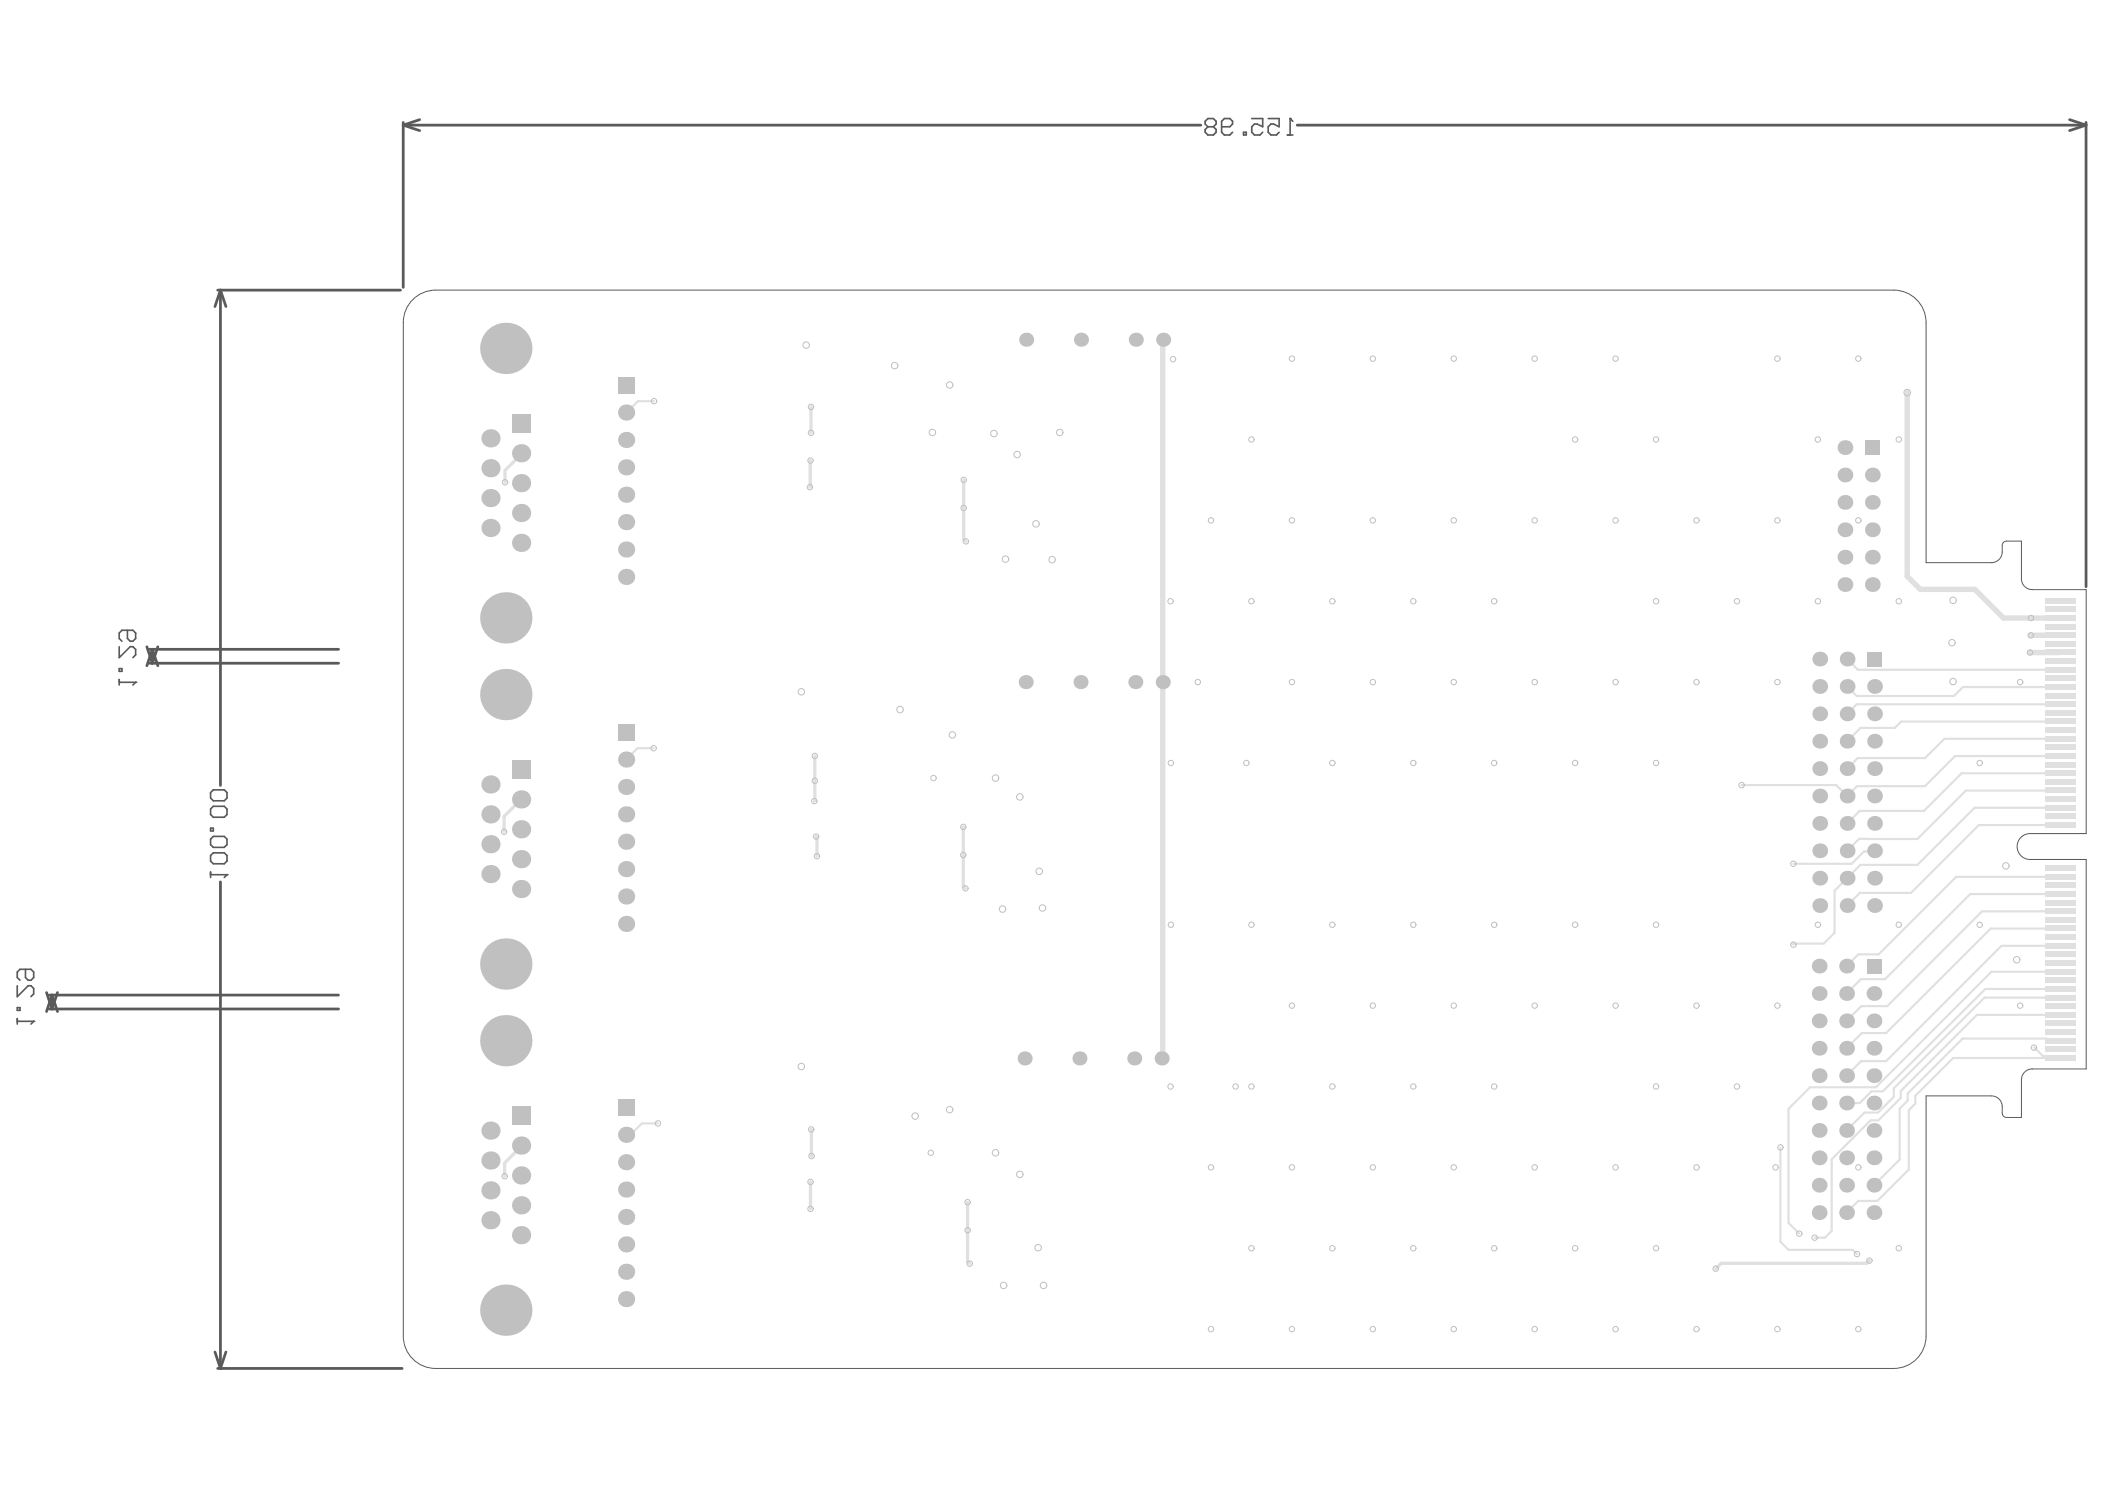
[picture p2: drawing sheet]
<svg xmlns="http://www.w3.org/2000/svg" width="297mm" height="210mm" viewBox="0 0 297 210" stroke-linecap="round" stroke-linejoin="round" font-family="sans-serif">
<g fill="none" stroke="#5a5a5a" stroke-width=".39">
<path d="M56.9 17.3v23.2M56.9 17.7h112.5M56.9 17.7l2.3 .7M59.2 16.9l-2.3 .8M183.1 17.7h111.3M292 16.9l2.4 .8M294.4 17.3v65.5M294.4 17.7l-2.4 .7M30.7 40.9h25.8M31.1 40.9l-.8 2.3M31.1 40.9l.8 2.3M31.1 40.9v69.9"/>
<path d="M20.7 91.2l.8 2.4M21.1 91.6h26.7M21.1 93.6h26.7M21.5 91.6l-.8 2.3M21.5 91.6l.8 2.3M21.5 91.6v2M22.3 91.2l-.8 2.4M31.1 124.4v68.6M6.6 140l.7 2.3M7 142.3h40.8M7 140.4h40.8M7.3 140.4l-.7 2.3"/>
<path d="M7.3 140.4l.8 2.3M7.3 140.4v1.9M8.1 140l-.8 2.3M30.3 190.7l.8 2.3M30.7 193h26M31.9 190.7l-.8 2.3"/>
</g>
<g fill="none" stroke="#5a5a5a" stroke-width=".23">
<path d="M170.5 17.9l-.4 .4v.4l.4 .3h.7l.4-.3v-.4l-.4-.4M170.5 17.9l-.4-.4v-.4l.4-.4h.7l.4 .4v.4l-.4 .4M170.5 17.9h.7M172.4 17.9h1.1l.4-.4v-.4l-.4-.4h-.7l-.4 .4v1.6l.4 .3h.7l.4-.3M175.5 18.7h.4v.3h-.4zM176.6 16.7h1.6v1.2l-.8-.4h-.4l-.4 .4v.8l.4 .3h.8l.4-.3M179 16.7h1.5v1.2l-.8-.4h-.4l-.3 .4v.8l.3 .3h.8l.4-.3M181.7 19h.7M182 16.7h.1M182 16.7v2.3M182 16.7l.4 .4M16.8 91.2v1.6l1.6-1.6h.4l.3 .4v.8l-.3 .4"/>
<path d="M16.8 94.3h.4v.4h-.4zM16.8 95.9v.7M16.8 96.2h2.3M18 88.9v1.2l.4 .4h.4l.3-.4v-.8l-.3-.4h-1.6l-.4 .4v.8l.4 .4M19.1 96.2h.1M19.1 96.2l-.3 .4M29.7 116.8h.4v.4h-.4zM30.1 111.4h1.5l.4 .4v.8l-.4 .4h-1.5l-.4-.4v-.8zM30.1 113.7h1.5l.4 .4v.8l-.4 .4h-1.5l-.4-.4v-.8zM30.1 118h1.5l.4 .4v.7l-.4 .4h-1.5l-.4-.4v-.7zM2.4 139.1v1.5l1.6-1.5h.4l.4 .3v.8l-.4 .4M3.6 136.7v1.2l.4 .4h.4l.4-.4v-.8l-.4-.4h-1.6l-.4 .4v.8l.4 .4"/>
<path d="M29.7 123v.8M29.7 123.4h2.3M30.1 120.3h1.5l.4 .4v.8l-.4 .3h-1.5l-.4-.3v-.8zM32 123.4h.1M32 123.4l-.4 .4M2.4 142.1h.4v.4h-.4zM2.4 143.7v.8M2.4 144.1h2.4M4.8 144.1h.1M4.8 144.1l-.4 .4"/>
</g>
<path d="M164.1 47.9v101.3M269.1 55.4v25.9l1.9 1.8h7.7l4 4.1h8M286.5 92h4.2M286.5 92h.1M290.7 89.6h-4.1M163.6 148.7l.5 .5M164.1 149.2l-.2 .1" fill="none" stroke="#e0e0e0" stroke-width=".76"/>
<g fill="none" stroke="#e0e0e0" stroke-width=".3">
<path d="M92.3 56.6h-2.3l-1.6 1.6M260.7 96.8l1.3 1.4h13.7l1.3-1.3h13.7M260.7 93l1.5 1.5h28.5M290.7 99.4h-28.7l-1.3 1.3M92.2 105.5h-2.2l-1.6 1.6M290.7 114h-12.1l-8 8h-8.1l-3.6 3.7v5.9l-1.5 1.5h-4.5l.2 .2M290.7 106.7h-14.8l-4.3 4.2h-9.6l-1.3 1.4-1.6-1.6h-13.3M290.7 116.4h-11.5l-9.5 9.6h-7.3l-1.7 1.7M290.7 111.5h-13.3l-6.8 6.9-8.3-.1-1.6 1.7M290.7 109.1h-13.9l-5.3 5.3h-9.1l-1.7 1.8M290.7 104.2h-16.3l-2.8 2.7h-9.5l-1.4 1.5M290.7 101.8h-22.4l-.9 .9h-4.9l-1.8 1.9"/>
<path d="M264.5 120l-.1 .1h-1.4l-1.7 1.7h-8.2M290.7 137.1h-9.7l-16.3 16.3h-9.3l-3 3v16.1l1.5 1.5M290.7 139.5h-10.6l-14.4 14.4h-1.6l-1.7 1.7h-1.8M290.7 128.6h-11l-13.4 13.3h-3.6l-2.1 2.1M290.7 133.4h-8.3l-16.2 16.3h-3.6l-2 2M290.7 123.7h-14.7l-10.9 10.9h-2.9l-1.6 1.7M290.7 126.1h-12.7l-12 12h-3.4l-2 2M290.7 131h-9.8l-14.7 14.7h-3.5l-2.1 2.2M92.8 158.5h-2.2l-1.6 1.6M287 147.8l1.3 1.2h2.2l.2 .2h-15.1l-5.3 5.4v1.1l-.9 .9v8.4l-4.5 4.4h-2.7l-1.6 1.7M290.7 143.2h-11.7l-10.8 10.7v1l-3.1 3.1h-1.1l-5.5 5.5v10.1l-1 1h-1.4M290.7 146.8h-1.7l-.3-.3h-11.8l-7.7 7.7v1l-1.1 1.2v7.2l-3.7 3.6"/>
<path d="M290.7 140.7h-10.7l-12.8 12.8v1.2l-2.2 2.2h-1.9l-2.5 2.6M251.2 161.9v13.3l1.2 1.1h9l.6 .6"/>
</g>
<g fill="none" stroke="#e0e0e0" stroke-width=".46">
<path d="M114.4 57.4v3.7M73.5 63.9v.2l-2.2 2.3v1.6M114.4 65l-.1 3.7M136 67.7v8.4l.3 .3M74 112.3l-2.9 2.9v2.1M115 106.6l-.1 6.4M115.2 118l.1 .2v2.6M135.9 116.6v8.4l.3 .3M114.5 159.3v3.8M73.6 161.7l-2.4 2.4v1.8M114.4 166.7v3.8M136.5 169.6v8.3l.3 .4"/>
<path d="M263.8 177.8l-.4 .4h-20.5l-.8 .8"/>
</g>
<g fill="none" stroke="#c0c0c0" stroke-width=".14">
<circle cx="92.3" cy="56.6" r=".38"/>
<circle cx="113.8" cy="48.7" r=".46"/>
<circle cx="114.4" cy="57.4" r=".38"/>
<circle cx="126.2" cy="51.6" r=".46"/>
<circle cx="134" cy="54.3" r=".46"/>
<circle cx="165.5" cy="50.7" r=".38"/>
<circle cx="182.3" cy="50.6" r=".38"/>
<circle cx="193.7" cy="50.6" r=".38"/>
<circle cx="205.1" cy="50.6" r=".38"/>
<circle cx="216.6" cy="50.6" r=".38"/>
<circle cx="228" cy="50.6" r=".38"/>
<circle cx="250.8" cy="50.6" r=".38"/>
<circle cx="262.2" cy="50.6" r=".38"/>
<circle cx="269.1" cy="55.4" r=".46"/>
<circle cx="71.3" cy="68" r=".38"/>
<circle cx="114.3" cy="68.7" r=".38"/>
<circle cx="114.4" cy="65" r=".38"/>
<circle cx="114.4" cy="61.1" r=".38"/>
<circle cx="131.6" cy="61" r=".46"/>
<circle cx="136" cy="71.7" r=".38"/>
<circle cx="136" cy="67.7" r=".38"/>
<circle cx="136.3" cy="76.4" r=".38"/>
<circle cx="140.3" cy="61.2" r=".46"/>
<circle cx="141.9" cy="78.9" r=".46"/>
<circle cx="143.5" cy="64.1" r=".46"/>
<circle cx="146.2" cy="73.9" r=".46"/>
<circle cx="148.5" cy="79" r=".46"/>
<circle cx="149.5" cy="61" r=".46"/>
<circle cx="170.9" cy="73.4" r=".38"/>
<circle cx="176.6" cy="62" r=".38"/>
<circle cx="182.3" cy="73.4" r=".38"/>
<circle cx="193.7" cy="73.4" r=".38"/>
<circle cx="205.1" cy="73.4" r=".38"/>
<circle cx="216.6" cy="73.4" r=".38"/>
<circle cx="222.3" cy="62" r=".38"/>
<circle cx="228" cy="73.4" r=".38"/>
<circle cx="233.7" cy="62" r=".38"/>
<circle cx="239.4" cy="73.4" r=".38"/>
<circle cx="250.8" cy="73.4" r=".38"/>
<circle cx="256.5" cy="62" r=".38"/>
<circle cx="262.2" cy="73.4" r=".38"/>
<circle cx="267.9" cy="62" r=".38"/>
<circle cx="113.1" cy="97.6" r=".46"/>
<circle cx="165.2" cy="84.8" r=".38"/>
<circle cx="169" cy="96.2" r=".38"/>
<circle cx="176.6" cy="84.8" r=".38"/>
<circle cx="182.3" cy="96.2" r=".38"/>
<circle cx="188" cy="84.8" r=".38"/>
<circle cx="193.7" cy="96.2" r=".38"/>
<circle cx="199.4" cy="84.8" r=".38"/>
<circle cx="205.1" cy="96.2" r=".38"/>
<circle cx="210.8" cy="84.8" r=".38"/>
<circle cx="216.6" cy="96.2" r=".38"/>
<circle cx="228" cy="96.2" r=".38"/>
<circle cx="233.7" cy="84.8" r=".38"/>
<circle cx="239.4" cy="96.2" r=".38"/>
<circle cx="245.1" cy="84.8" r=".38"/>
<circle cx="250.8" cy="96.2" r=".38"/>
<circle cx="256.5" cy="84.8" r=".38"/>
<circle cx="267.9" cy="84.8" r=".38"/>
<circle cx="275.4" cy="90.7" r=".46"/>
<circle cx="275.6" cy="84.7" r=".46"/>
<circle cx="275.6" cy="96.1" r=".46"/>
<circle cx="285.1" cy="96.2" r=".38"/>
<circle cx="286.5" cy="92" r=".38"/>
<circle cx="286.6" cy="89.6" r=".38"/>
<circle cx="286.6" cy="87.2" r=".38"/>
<circle cx="71.1" cy="117.3" r=".38"/>
<circle cx="92.2" cy="105.5" r=".38"/>
<circle cx="114.9" cy="113" r=".38"/>
<circle cx="115" cy="106.6" r=".38"/>
<circle cx="115" cy="110.1" r=".38"/>
<circle cx="115.2" cy="118" r=".38"/>
<circle cx="127" cy="100.1" r=".46"/>
<circle cx="131.7" cy="109.8" r=".38"/>
<circle cx="134.4" cy="103.7" r=".46"/>
<circle cx="135.9" cy="116.6" r=".38"/>
<circle cx="140.5" cy="109.8" r=".46"/>
<circle cx="143.9" cy="112.4" r=".46"/>
<circle cx="165.2" cy="107.6" r=".38"/>
<circle cx="175.9" cy="107.6" r=".38"/>
<circle cx="188" cy="107.6" r=".38"/>
<circle cx="199.4" cy="107.6" r=".38"/>
<circle cx="210.8" cy="107.6" r=".38"/>
<circle cx="222.3" cy="107.6" r=".38"/>
<circle cx="233.7" cy="107.6" r=".38"/>
<circle cx="245.8" cy="110.7" r=".38"/>
<circle cx="279.4" cy="107.6" r=".38"/>
<circle cx="115.3" cy="120.8" r=".38"/>
<circle cx="135.9" cy="120.6" r=".38"/>
<circle cx="136.2" cy="125.3" r=".38"/>
<circle cx="141.5" cy="128.2" r=".46"/>
<circle cx="146.6" cy="122.9" r=".46"/>
<circle cx="147.1" cy="128.1" r=".46"/>
<circle cx="165.2" cy="130.4" r=".38"/>
<circle cx="176.6" cy="130.4" r=".38"/>
<circle cx="188" cy="130.4" r=".38"/>
<circle cx="199.4" cy="130.4" r=".38"/>
<circle cx="210.8" cy="130.4" r=".38"/>
<circle cx="222.3" cy="130.4" r=".38"/>
<circle cx="233.7" cy="130.4" r=".38"/>
<circle cx="253.1" cy="133.3" r=".38"/>
<circle cx="253.1" cy="121.8" r=".38"/>
<circle cx="256.5" cy="130.4" r=".38"/>
<circle cx="267.9" cy="130.4" r=".38"/>
<circle cx="279.4" cy="130.4" r=".38"/>
<circle cx="283.1" cy="122.2" r=".46"/>
<circle cx="284.6" cy="135.4" r=".46"/>
<circle cx="92.8" cy="158.5" r=".38"/>
<circle cx="113.1" cy="150.4" r=".46"/>
<circle cx="114.5" cy="159.3" r=".38"/>
<circle cx="129.1" cy="157.4" r=".46"/>
<circle cx="134" cy="156.5" r=".46"/>
<circle cx="165.2" cy="153.3" r=".38"/>
<circle cx="174.4" cy="153.3" r=".38"/>
<circle cx="176.6" cy="153.3" r=".38"/>
<circle cx="182.3" cy="141.9" r=".38"/>
<circle cx="188" cy="153.3" r=".38"/>
<circle cx="193.7" cy="141.9" r=".38"/>
<circle cx="199.4" cy="153.3" r=".38"/>
<circle cx="205.1" cy="141.9" r=".38"/>
<circle cx="210.8" cy="153.3" r=".38"/>
<circle cx="216.6" cy="141.9" r=".38"/>
<circle cx="228" cy="141.9" r=".38"/>
<circle cx="233.7" cy="153.3" r=".38"/>
<circle cx="239.4" cy="141.9" r=".38"/>
<circle cx="245.1" cy="153.3" r=".38"/>
<circle cx="250.8" cy="141.9" r=".38"/>
<circle cx="285.1" cy="141.9" r=".38"/>
<circle cx="287" cy="147.8" r=".38"/>
<circle cx="71.2" cy="165.9" r=".38"/>
<circle cx="114.4" cy="166.7" r=".38"/>
<circle cx="114.4" cy="170.5" r=".38"/>
<circle cx="114.5" cy="163.1" r=".38"/>
<circle cx="131.3" cy="162.6" r=".38"/>
<circle cx="136.5" cy="173.5" r=".38"/>
<circle cx="136.5" cy="169.6" r=".38"/>
<circle cx="136.8" cy="178.3" r=".38"/>
<circle cx="140.5" cy="162.6" r=".46"/>
<circle cx="143.9" cy="165.7" r=".46"/>
<circle cx="146.5" cy="176" r=".46"/>
<circle cx="170.9" cy="164.7" r=".38"/>
<circle cx="176.6" cy="176.1" r=".38"/>
<circle cx="182.3" cy="164.7" r=".38"/>
<circle cx="188" cy="176.1" r=".38"/>
<circle cx="193.7" cy="164.7" r=".38"/>
<circle cx="199.4" cy="176.1" r=".38"/>
<circle cx="205.1" cy="164.7" r=".38"/>
<circle cx="210.8" cy="176.1" r=".38"/>
<circle cx="216.6" cy="164.7" r=".38"/>
<circle cx="222.3" cy="176.1" r=".38"/>
<circle cx="228" cy="164.7" r=".38"/>
<circle cx="233.7" cy="176.1" r=".38"/>
<circle cx="239.4" cy="164.7" r=".38"/>
<circle cx="242.1" cy="179" r=".38"/>
<circle cx="250.6" cy="164.7" r=".38"/>
<circle cx="251.2" cy="161.9" r=".38"/>
<circle cx="253.9" cy="174" r=".38"/>
<circle cx="256.1" cy="174.6" r=".38"/>
<circle cx="262" cy="176.9" r=".38"/>
<circle cx="262.2" cy="164.7" r=".38"/>
<circle cx="263.8" cy="177.8" r=".38"/>
<circle cx="267.9" cy="176.1" r=".38"/>
<circle cx="141.6" cy="181.3" r=".46"/>
<circle cx="147.3" cy="181.3" r=".46"/>
<circle cx="170.9" cy="187.5" r=".38"/>
<circle cx="182.3" cy="187.5" r=".38"/>
<circle cx="193.7" cy="187.5" r=".38"/>
<circle cx="205.1" cy="187.5" r=".38"/>
<circle cx="216.6" cy="187.5" r=".38"/>
<circle cx="228" cy="187.5" r=".38"/>
<circle cx="239.4" cy="187.5" r=".38"/>
<circle cx="250.8" cy="187.5" r=".38"/>
<circle cx="262.2" cy="187.5" r=".38"/>
</g>
<g fill="#c0c0c0">
<circle cx="164.1" cy="47.9" r=".99"/>
<circle cx="160.3" cy="47.9" r=".99"/>
<circle cx="152.5" cy="47.9" r=".99"/>
<circle cx="264.2" cy="82.5" r="1.04"/>
<circle cx="264.2" cy="78.6" r="1.04"/>
<circle cx="264.2" cy="74.7" r="1.04"/>
<circle cx="264.2" cy="70.9" r="1.04"/>
<circle cx="264.2" cy="67" r="1.04"/>
<circle cx="260.3" cy="82.5" r="1.04"/>
<circle cx="260.3" cy="78.6" r="1.04"/>
<circle cx="260.3" cy="70.9" r="1.04"/>
<circle cx="260.3" cy="74.7" r="1.04"/>
<circle cx="260.3" cy="67" r="1.04"/>
<circle cx="260.3" cy="63.1" r="1.04"/>
<circle cx="144.8" cy="47.9" r=".99"/>
<circle cx="164.1" cy="96.2" r=".99"/>
<circle cx="160.2" cy="96.2" r=".99"/>
<circle cx="152.5" cy="96.2" r=".99"/>
<circle cx="144.7" cy="96.2" r=".99"/>
<circle cx="88.4" cy="163.9" r="1.14"/>
<circle cx="88.4" cy="167.8" r="1.14"/>
<circle cx="88.4" cy="171.7" r="1.14"/>
<circle cx="88.4" cy="175.5" r="1.14"/>
<circle cx="88.4" cy="179.4" r="1.14"/>
<circle cx="88.4" cy="183.3" r="1.14"/>
<circle cx="88.4" cy="160.1" r="1.14"/>
<circle cx="88.4" cy="130.3" r="1.14"/>
<circle cx="88.4" cy="126.5" r="1.14"/>
<circle cx="88.4" cy="122.6" r="1.14"/>
<circle cx="88.4" cy="118.7" r="1.14"/>
<circle cx="73.5" cy="165.8" r="1.29"/>
<circle cx="73.5" cy="170" r="1.29"/>
<circle cx="73.5" cy="174.2" r="1.29"/>
<circle cx="73.5" cy="161.6" r="1.29"/>
<circle cx="73.5" cy="125.4" r="1.29"/>
<circle cx="73.5" cy="121.2" r="1.29"/>
<circle cx="73.5" cy="117" r="1.29"/>
<circle cx="71.4" cy="146.8" r="3.6"/>
<circle cx="71.4" cy="184.8" r="3.6"/>
<circle cx="71.4" cy="136" r="3.6"/>
<circle cx="69.2" cy="163.7" r="1.29"/>
<circle cx="69.2" cy="167.9" r="1.29"/>
<circle cx="69.2" cy="159.5" r="1.29"/>
<circle cx="69.2" cy="172.1" r="1.29"/>
<circle cx="69.2" cy="123.3" r="1.29"/>
<circle cx="69.2" cy="119.1" r="1.29"/>
<circle cx="88.4" cy="114.9" r="1.14"/>
<circle cx="88.4" cy="111" r="1.14"/>
<circle cx="88.4" cy="58.2" r="1.14"/>
<circle cx="88.4" cy="62.1" r="1.14"/>
<circle cx="88.4" cy="65.9" r="1.14"/>
<circle cx="88.4" cy="69.8" r="1.14"/>
<circle cx="88.4" cy="73.7" r="1.14"/>
<circle cx="88.4" cy="77.5" r="1.14"/>
<circle cx="88.4" cy="81.4" r="1.14"/>
<circle cx="88.4" cy="107.1" r="1.14"/>
<circle cx="73.5" cy="112.8" r="1.29"/>
<circle cx="73.5" cy="68.2" r="1.29"/>
<circle cx="73.5" cy="72.4" r="1.29"/>
<circle cx="73.5" cy="63.9" r="1.29"/>
<circle cx="73.5" cy="76.6" r="1.29"/>
<circle cx="71.4" cy="49.1" r="3.6"/>
<circle cx="71.4" cy="87.2" r="3.6"/>
<circle cx="71.4" cy="98" r="3.6"/>
<circle cx="69.2" cy="114.9" r="1.29"/>
<circle cx="69.2" cy="110.7" r="1.29"/>
<circle cx="69.2" cy="70.3" r="1.29"/>
<circle cx="69.2" cy="66" r="1.29"/>
<circle cx="69.2" cy="74.5" r="1.29"/>
<circle cx="69.2" cy="61.8" r="1.29"/>
<circle cx="264.4" cy="171.1" r="1.04"/>
<circle cx="264.4" cy="163.3" r="1.04"/>
<circle cx="264.4" cy="167.2" r="1.04"/>
<circle cx="264.4" cy="159.5" r="1.04"/>
<circle cx="264.4" cy="155.6" r="1.04"/>
<circle cx="264.4" cy="151.7" r="1.04"/>
<circle cx="260.6" cy="171.1" r="1.04"/>
<circle cx="260.6" cy="163.3" r="1.04"/>
<circle cx="260.6" cy="167.2" r="1.04"/>
<circle cx="260.6" cy="159.5" r="1.04"/>
<circle cx="260.6" cy="155.6" r="1.04"/>
<circle cx="260.6" cy="151.7" r="1.04"/>
<circle cx="256.7" cy="167.2" r="1.04"/>
<circle cx="256.7" cy="163.3" r="1.04"/>
<circle cx="256.7" cy="171.1" r="1.04"/>
<circle cx="256.7" cy="159.5" r="1.04"/>
<circle cx="256.7" cy="155.6" r="1.04"/>
<circle cx="256.7" cy="151.7" r="1.04"/>
<circle cx="264.5" cy="127.7" r="1.04"/>
<circle cx="264.5" cy="123.9" r="1.04"/>
<circle cx="264.5" cy="120" r="1.04"/>
<circle cx="264.4" cy="147.9" r="1.04"/>
<circle cx="264.4" cy="144" r="1.04"/>
<circle cx="264.4" cy="140.1" r="1.04"/>
<circle cx="260.7" cy="123.9" r="1.04"/>
<circle cx="260.7" cy="127.7" r="1.04"/>
<circle cx="260.7" cy="120" r="1.04"/>
<circle cx="260.6" cy="147.9" r="1.04"/>
<circle cx="260.6" cy="144" r="1.04"/>
<circle cx="260.6" cy="140.1" r="1.04"/>
<circle cx="260.6" cy="136.3" r="1.04"/>
<circle cx="256.8" cy="127.7" r="1.04"/>
<circle cx="256.8" cy="123.9" r="1.04"/>
<circle cx="256.8" cy="120" r="1.04"/>
<circle cx="256.7" cy="147.9" r="1.04"/>
<circle cx="256.7" cy="144" r="1.04"/>
<circle cx="256.7" cy="136.3" r="1.04"/>
<circle cx="256.7" cy="140.1" r="1.04"/>
<circle cx="163.9" cy="149.3" r=".99"/>
<circle cx="160.1" cy="149.3" r=".99"/>
<circle cx="152.3" cy="149.3" r=".99"/>
<circle cx="144.6" cy="149.3" r=".99"/>
<circle cx="264.5" cy="112.3" r="1.04"/>
<circle cx="264.5" cy="116.2" r="1.04"/>
<circle cx="264.5" cy="108.4" r="1.04"/>
<circle cx="264.5" cy="104.6" r="1.04"/>
<circle cx="264.5" cy="100.7" r="1.04"/>
<circle cx="264.5" cy="96.8" r="1.04"/>
<circle cx="260.7" cy="112.3" r="1.04"/>
<circle cx="260.7" cy="116.2" r="1.04"/>
<circle cx="260.7" cy="108.4" r="1.04"/>
<circle cx="260.7" cy="104.6" r="1.04"/>
<circle cx="260.7" cy="100.7" r="1.04"/>
<circle cx="260.7" cy="96.8" r="1.04"/>
<circle cx="260.7" cy="93" r="1.04"/>
<circle cx="256.8" cy="116.2" r="1.04"/>
<circle cx="256.8" cy="112.3" r="1.04"/>
<circle cx="256.8" cy="108.4" r="1.04"/>
<circle cx="256.8" cy="104.6" r="1.04"/>
<circle cx="256.8" cy="100.7" r="1.04"/>
<circle cx="256.8" cy="96.8" r="1.04"/>
<circle cx="256.8" cy="93" r="1.04"/>
</g>
<g fill="#c0c0c0">
<path d="M263.2 62.1h2.1v2.1h-2.1z" fill-rule="evenodd"/>
<path d="M87.2 155.1h2.3v2.3h-2.3z" fill-rule="evenodd"/>
<path d="M72.3 156.1h2.5v2.6h-2.5z" fill-rule="evenodd"/>
<path d="M87.2 53.2h2.3v2.3h-2.3z" fill-rule="evenodd"/>
<path d="M87.2 102.1h2.3v2.3h-2.3z" fill-rule="evenodd"/>
<path d="M72.3 58.4h2.5v2.6h-2.5z" fill-rule="evenodd"/>
<path d="M72.3 107.3h2.5v2.5h-2.5z" fill-rule="evenodd"/>
<path d="M263.4 135.2h2.1v2.1h-2.1z" fill-rule="evenodd"/>
<path d="M263.5 91.9h2.1v2.1h-2.1z" fill-rule="evenodd"/>
</g>
<g fill="#e0e0e0">
<path d="M288.6 148.8h4.3v.8h-4.3z" fill-rule="evenodd"/>
<path d="M288.6 147.6h4.3v.8h-4.3z" fill-rule="evenodd"/>
<path d="M288.6 146.4h4.3v.8h-4.3z" fill-rule="evenodd"/>
<path d="M288.6 145.2h4.3v.8h-4.3z" fill-rule="evenodd"/>
<path d="M288.6 143.9h4.3v.9h-4.3z" fill-rule="evenodd"/>
<path d="M288.6 142.7h4.3v.9h-4.3z" fill-rule="evenodd"/>
<path d="M288.6 141.5h4.3v.8h-4.3z" fill-rule="evenodd"/>
<path d="M288.6 140.3h4.3v.8h-4.3z" fill-rule="evenodd"/>
<path d="M288.6 139.1h4.3v.8h-4.3z" fill-rule="evenodd"/>
<path d="M288.6 137.9h4.3v.8h-4.3z" fill-rule="evenodd"/>
<path d="M288.6 136.6h4.3v.9h-4.3z" fill-rule="evenodd"/>
<path d="M288.6 135.4h4.3v.9h-4.3z" fill-rule="evenodd"/>
<path d="M288.6 134.2h4.3v.8h-4.3z" fill-rule="evenodd"/>
<path d="M288.6 133h4.3v.8h-4.3z" fill-rule="evenodd"/>
<path d="M288.6 131.8h4.3v.8h-4.3z" fill-rule="evenodd"/>
<path d="M288.6 130.6h4.3v.8h-4.3z" fill-rule="evenodd"/>
<path d="M288.6 129.3h4.3v.9h-4.3z" fill-rule="evenodd"/>
<path d="M288.6 128.1h4.3v.9h-4.3z" fill-rule="evenodd"/>
<path d="M288.6 126.9h4.3v.8h-4.3z" fill-rule="evenodd"/>
<path d="M288.6 125.7h4.3v.8h-4.3z" fill-rule="evenodd"/>
<path d="M288.6 124.5h4.3v.8h-4.3z" fill-rule="evenodd"/>
<path d="M288.6 123.3h4.3v.8h-4.3z" fill-rule="evenodd"/>
<path d="M288.6 122h4.3v.9h-4.3z" fill-rule="evenodd"/>
<path d="M288.6 116h4.3v.8h-4.3z" fill-rule="evenodd"/>
<path d="M288.6 114.7h4.3v.9h-4.3z" fill-rule="evenodd"/>
<path d="M288.6 113.5h4.3v.9h-4.3z" fill-rule="evenodd"/>
<path d="M288.6 112.3h4.3v.8h-4.3z" fill-rule="evenodd"/>
<path d="M288.6 111.1h4.3v.8h-4.3z" fill-rule="evenodd"/>
<path d="M288.6 109.9h4.3v.8h-4.3z" fill-rule="evenodd"/>
<path d="M288.6 108.7h4.3v.8h-4.3z" fill-rule="evenodd"/>
<path d="M288.6 107.4h4.3v.9h-4.3z" fill-rule="evenodd"/>
<path d="M288.6 106.2h4.3v.9h-4.3z" fill-rule="evenodd"/>
<path d="M288.6 105h4.3v.8h-4.3z" fill-rule="evenodd"/>
<path d="M288.6 103.8h4.3v.8h-4.3z" fill-rule="evenodd"/>
<path d="M288.6 102.6h4.3v.8h-4.3z" fill-rule="evenodd"/>
<path d="M288.6 101.4h4.3v.8h-4.3z" fill-rule="evenodd"/>
<path d="M288.6 100.1h4.3v.9h-4.3z" fill-rule="evenodd"/>
<path d="M288.6 98.9h4.3v.9h-4.3z" fill-rule="evenodd"/>
<path d="M288.6 97.7h4.3v.8h-4.3z" fill-rule="evenodd"/>
<path d="M288.6 96.5h4.3v.8h-4.3z" fill-rule="evenodd"/>
<path d="M288.6 95.3h4.3v.8h-4.3z" fill-rule="evenodd"/>
<path d="M288.6 94.1h4.3v.8h-4.3z" fill-rule="evenodd"/>
<path d="M288.6 92.8h4.3v.9h-4.3z" fill-rule="evenodd"/>
<path d="M288.6 91.6h4.3v.9h-4.3z" fill-rule="evenodd"/>
<path d="M288.6 90.4h4.3v.8h-4.3z" fill-rule="evenodd"/>
<path d="M288.6 89.2h4.3v.8h-4.3z" fill-rule="evenodd"/>
<path d="M288.6 88h4.3v.8h-4.3z" fill-rule="evenodd"/>
<path d="M288.6 86.7h4.3v.9h-4.3z" fill-rule="evenodd"/>
<path d="M288.6 85.5h4.3v.9h-4.3z" fill-rule="evenodd"/>
<path d="M288.6 84.3h4.3v.9h-4.3z" fill-rule="evenodd"/>
</g>
<path d="M58 42.5a4.6 4.6 0 0 1 3.5-1.6h205.7a4.6 4.6 0 0 1 4.6 4.6v33.9h9.2a1.52 1.52 0 0 0 1.5-1.5v-1a.61 .61 0 0 1 .6-.6h2.1v5.4a1.52 1.52 0 0 0 1.6 1.5h7.6v34.4h-7.9a1.83 1.83 0 0 0-1.9 1.8 1.83 1.83 0 0 0 1.9 1.8h7.9v29.6h-7.6a1.52 1.52 0 0 0-1.6 1.5v5.3h-2.1a.61 .61 0 0 1-.6-.6 1.93 1.93 0 0 0-1-2.3l-.5-.1h-9.2v33.9a4.6 4.6 0 0 1-4.6 4.5h-205.7a4.6 4.6 0 0 1-4.6-4.5v-143a4.5 4.5 0 0 1 1.1-3z" fill="none" stroke="#5a5a5a" stroke-width=".14"/>
</svg>
